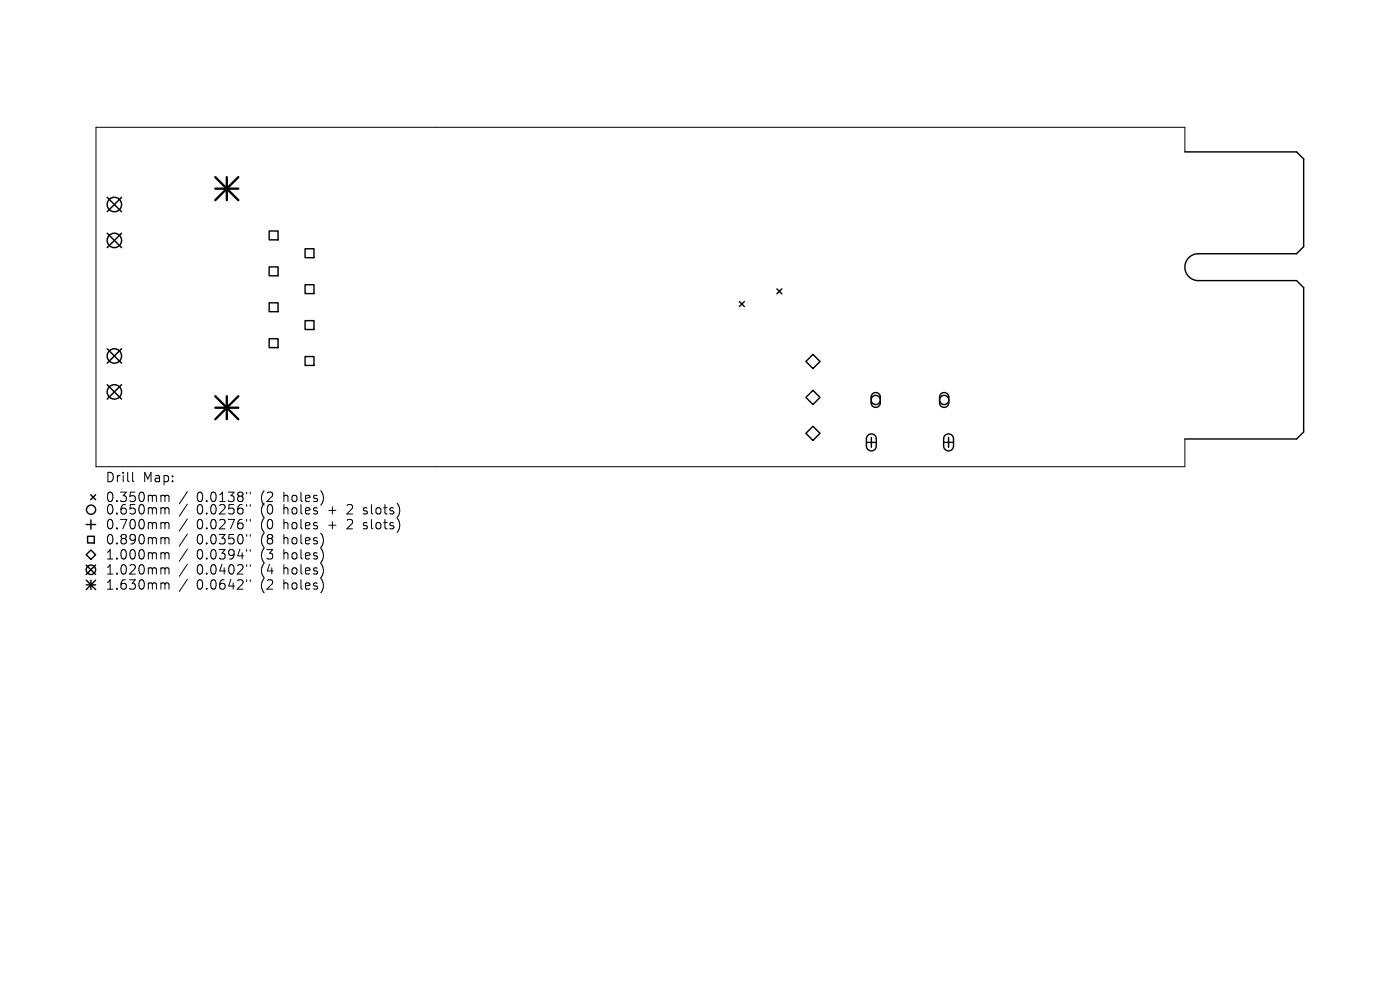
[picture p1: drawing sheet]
<svg xmlns="http://www.w3.org/2000/svg" width="297mm" height="210mm" viewBox="0 0 297 210" stroke-linecap="round" stroke-linejoin="round" font-family="sans-serif">
<defs><g id="words">
<g font-size="2.8">
<text x="22.3" y="102.6">Drill</text>
<text x="22.3" y="106.8">0.350mm</text>
<text x="30.3" y="102.6">Map:</text>
<text x="41.7" y="106.8">0.0138&quot;</text>
<text x="55.5" y="106.8">(2</text>
<text x="60.4" y="106.8">holes)</text>
<text x="22.3" y="109.4">0.650mm</text>
<text x="22.3" y="112.6">0.700mm</text>
<text x="41.7" y="109.4">0.0256&quot;</text>
<text x="41.7" y="112.6">0.0276&quot;</text>
<text x="55.5" y="109.4">(0</text>
<text x="55.5" y="112.6">(0</text>
<text x="60.4" y="109.4">holes</text>
<text x="60.4" y="112.6">holes</text>
<text x="70.1" y="109.4">+</text>
<text x="70.1" y="112.6">+</text>
<text x="74.3" y="109.4">2</text>
<text x="74.3" y="112.6">2</text>
<text x="78" y="109.4">slots)</text>
<text x="78" y="112.6">slots)</text>
<text x="22.3" y="115.8">0.890mm</text>
<text x="22.3" y="119">1.000mm</text>
<text x="41.7" y="115.8">0.0350&quot;</text>
<text x="41.7" y="119">0.0394&quot;</text>
<text x="55.5" y="115.8">(8</text>
<text x="55.5" y="119">(3</text>
<text x="60.4" y="115.8">holes)</text>
<text x="60.4" y="119">holes)</text>
<text x="22.3" y="122.2">1.020mm</text>
<text x="22.3" y="125.4">1.630mm</text>
<text x="41.7" y="122.2">0.0402&quot;</text>
<text x="41.7" y="125.4">0.0642&quot;</text>
<text x="55.5" y="122.2">(4</text>
<text x="55.5" y="125.4">(2</text>
<text x="60.4" y="122.2">holes)</text>
<text x="60.4" y="125.4">holes)</text>
</g>
</g></defs>
<g fill="none" stroke="#000" stroke-width=".21">
<path d="M251.4 32.2v-5.2h-231v72h231v-5.9M28.1 100.2v1.7l.3 .3M34.4 105.1l.5 .1 .1 .1M34.4 107.7l.5 .1 .1 .2M34.4 110.8l.5 .1 .1 .2M34.4 114l.5 .1 .1 .2M34.4 117.2l.5 .1 .1 .2M35 105.3l.3-.2 .5 .1v1.2M35 105.3v1.1M35 108v1M35 111.1v1.1M35 114.3v1.1"/>
<path d="M35 117.5v1.1M35 108l.3-.3 .5 .1v1.2M35 111.1l.3-.3 .5 .1v1.3M35 114.3l.3-.3 .5 .1v1.3M35 117.5l.3-.3 .5 .1v1.3M39.8 104.3l-1.8 2.6M39.8 106.9l-1.8 2.6M39.8 110.1l-1.8 2.6M39.8 113.3l-1.8 2.6M39.8 116.5l-1.8 2.6M39.8 119.7l-1.8 2.6M52.3 104.4v.4"/>
<path d="M52.3 107v.4M52.3 110.2v.4M52.3 113.4v.4M52.3 116.6v.4M52.3 119.8v.4M53.1 104.4v.4M53.1 107v.4M53.1 110.2v.4M53.1 113.4v.4M53.1 116.6v.4M53.1 119.8v.4M77.1 108.9l.2 .1"/>
<path d="M77.1 112.1l.2 .1M77.2 107.8v.5M77.2 110.9v.5M34.4 120.4l.5 .1 .1 .2M34.4 123.6l.5 .1 .1 .2M35 120.7v1.1M35 123.9v1.1M35 120.7l.3-.3 .5 .1v1.3M35 123.9l.3-.3 .5 .1v1.3M39.8 122.9l-1.8 2.6M52.3 123v.4M53.1 123v.4"/>
</g>
<g fill="none" stroke="#000" stroke-width=".3">
<path d="M251.4 32.2h23.7l1.5 1.5v18.6l-1.5 1.5h-20.9a2.85 2.85 0 0 0-2.8 2.9 2.85 2.85 0 0 0 2.8 2.8h20.9l1.5 1.5v30.6l-1.5 1.5h-23.7M57.1 49h1.9v1.9h-1.9zM57.1 56.6h1.9v1.9h-1.9zM64.7 52.8h1.9v1.9h-1.9zM57.1 64.2h1.9v1.9h-1.9zM57.1 71.9h1.9v1.8h-1.9zM64.7 60.4h1.9v1.9h-1.9zM64.7 68h1.9v1.9h-1.9zM64.7 75.6h1.9v1.9h-1.9zM156.9 64l1 1M157.9 64l-1 1M164.8 61.3l1.1 1"/>
<path d="M165.9 61.3l-1.1 1M171 76.7l1.5-1.5 1.5 1.5-1.5 1.5zM171 84.3l1.5-1.5 1.5 1.5-1.5 1.5zM171 91.9l1.5-1.5 1.5 1.5-1.5 1.5zM183.8 93.8h2.1M184.1 92.3a1.05 1.05 0 0 1 1.2-.2 1.05 1.05 0 0 1 .6 1v1.5a1.05 1.05 0 0 1-1 1 1.05 1.05 0 0 1-1.1-1v-1.7zM184.9 92.8v2.1M185.1 83.6a.98 .98 0 0 1 1.1-.3 .98 .98 0 0 1 .6 .9v1.2a.97 .97 0 0 1-1 1 .97 .97 0 0 1-1-1v-1.3zM199.6 83.6a.97 .97 0 0 1 1.1-.3 .97 .97 0 0 1 .6 .9v1.2a.97 .97 0 0 1-1 1 .97 .97 0 0 1-1-1v-1.3zM200.2 93.8h2.1M200.5 92.3a1.05 1.05 0 0 1 1.1-.2 1.05 1.05 0 0 1 .7 1v1.5a1.05 1.05 0 0 1-1.1 1 1.05 1.05 0 0 1-1-1v-1.7zM201.2 92.8v2.1"/>
<path d="M18.3 117.7l1-1 1 1-1 1zM18.3 111.3h2M18.3 119.9l2 2M18.6 113.8h1.4v1.4h-1.4zM19.2 105l1.1 1M19.3 110.3v2M20.3 105l-1.1 1M20.3 119.9l-2 2M18.3 123.1l2 2M18.3 124.1h2M19.3 123.1v2M20.3 123.1l-2 2"/>
<circle cx="185.8" cy="84.8" r=".97"/>
<circle cx="200.3" cy="84.8" r=".97"/>
<circle cx="19.3" cy="108.1" r=".97"/>
<circle cx="19.3" cy="120.9" r="1"/>
</g>
<g fill="none" stroke="#000" stroke-width=".31">
<path d="M22.7 41.9l3.1 3M22.7 49.5l3.1 3M25.8 41.9l-3.1 3M25.8 49.5l-3.1 3M22.7 74l3.1 3M25.8 74l-3.1 3M22.7 81.6l3.1 3.1M25.8 81.6l-3.1 3.1"/>
<circle cx="24.3" cy="43.4" r="1.53"/>
<circle cx="24.3" cy="51" r="1.53"/>
<circle cx="24.3" cy="75.5" r="1.53"/>
<circle cx="24.3" cy="83.1" r="1.53"/>
</g>
<path d="M45.7 37.6l4.9 4.9M48.1 37.6v4.9M50.6 37.6l-4.9 4.9M45.7 40h4.9M45.7 84l4.9 4.9M45.7 86.5h4.9M48.1 84v4.9M50.6 84l-4.9 4.9" fill="none" stroke="#000" stroke-width=".49"/>
<use href="#words"/>
</svg>
